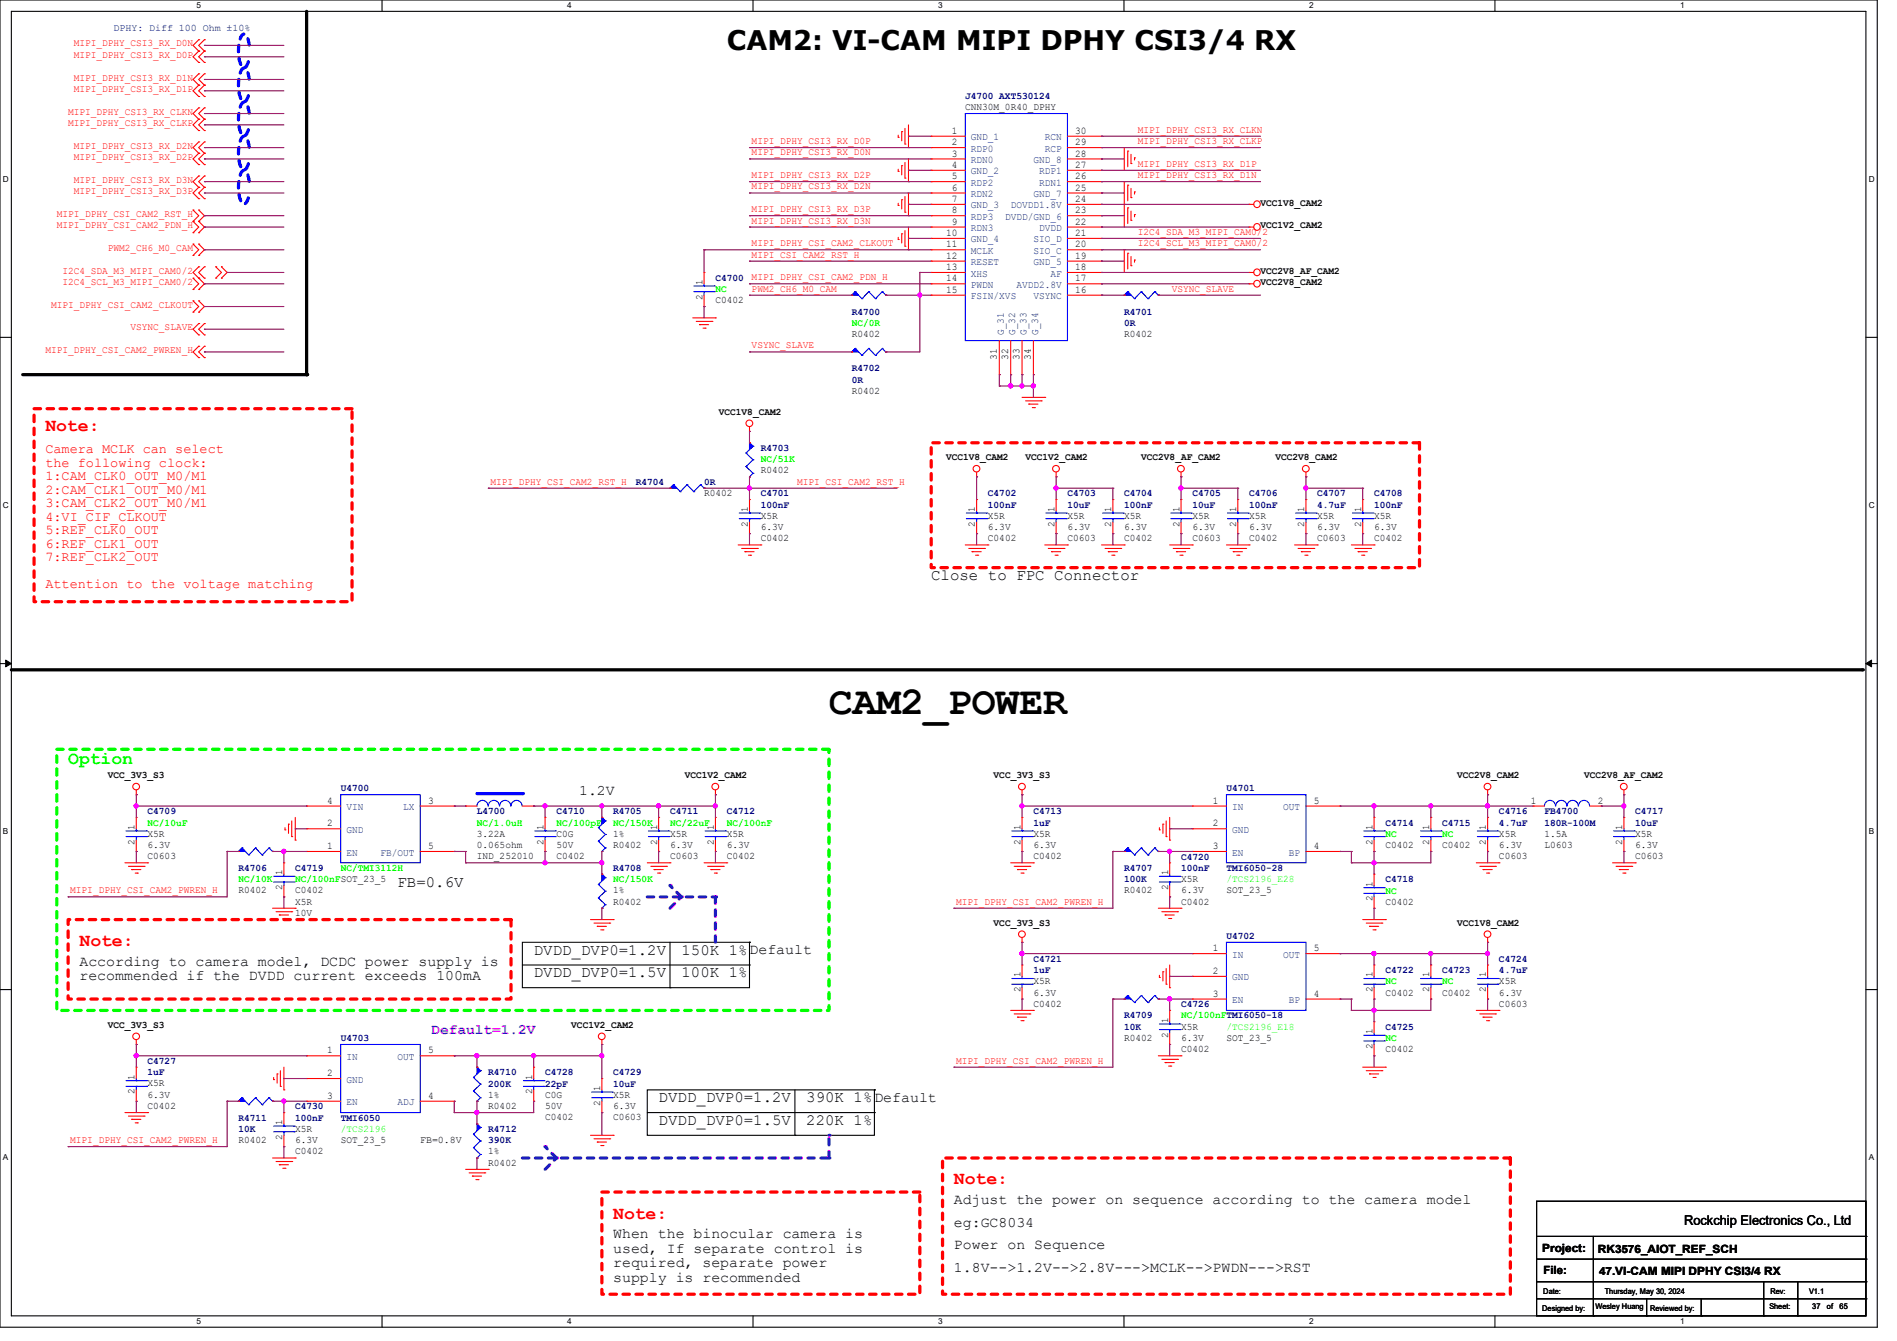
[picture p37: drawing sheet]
<svg xmlns="http://www.w3.org/2000/svg" width="297mm" height="210mm" viewBox="0 0 297 210" stroke-linecap="round" stroke-linejoin="round" font-family="sans-serif">
<defs><g id="words">
<text font-size="6.2" x="129.8" y="111.9">CAM2_POWER</text>
<text font-size="4.2" x="113.8" y="7.8">CAM2: VI-CAM MIPI DPHY CSI3/4 RX</text>
<g font-size="2.8" fill="#f00">
<text x="7.1" y="67.4">Note:</text>
<text x="12.4" y="148.2">Note:</text>
<text x="149.4" y="185.5">Note:</text>
<text x="96" y="190.8">Note:</text>
</g>
<text font-size="2.8" fill="#0f0" x="10.7" y="119.7">Option</text>
<g font-size="2.5">
<text x="145.8" y="90.8">Close to FPC Connector</text>
<text x="62.2" y="138.9">FB=0.6V</text>
<text x="83.6" y="149.5">DVDD_DVP0=1.2V</text>
<text x="106.7" y="149.5">150K 1%Default</text>
<text x="83.6" y="153.1">DVDD_DVP0=1.5V</text>
<text x="106.7" y="153.1">100K 1%</text>
<text x="103.1" y="172.6">DVDD_DVP0=1.2V</text>
<text x="126.2" y="172.6">390K 1%Default</text>
<text x="103.1" y="176.2">DVDD_DVP0=1.5V</text>
<text x="126.2" y="176.2">220K 1%</text>
</g>
<g font-size="2.3">
<text x="90.7" y="124.5">1.2V</text>
<text x="12.4" y="151.2">According to camera model, DCDC power supply is</text>
<text x="12.4" y="153.5">recommended if the DVDD current exceeds 100mA</text>
<text x="149.4" y="188.6">Adjust the power on sequence according to the camera model</text>
<text x="96" y="193.9">When the binocular camera is</text>
<text x="96" y="196.2">used, If separate control is</text>
<text x="149.4" y="192.1">eg:GC8034</text>
<text x="149.4" y="195.7">Power on Sequence</text>
<text x="96" y="198.5">required, separate power</text>
<text x="96" y="200.7">supply is recommended</text>
<text x="149.4" y="199.2">1.8V--&gt;1.2V--&gt;2.8V---&gt;MCLK--&gt;PWDN---&gt;RST</text>
</g>
<text font-size="2.3" fill="#8000ff" x="67.6" y="161.9">Default=1.2V</text>
<g font-size="2.1" fill="#f00">
<text x="7.1" y="71">Camera MCLK can select</text>
<text x="7.1" y="73.1">the following clock:</text>
<text x="7.1" y="75.2">1:CAM_CLK0_OUT_M0/M1</text>
<text x="7.1" y="77.3">2:CAM_CLK1_OUT_M0/M1</text>
<text x="7.1" y="79.5">3:CAM_CLK2_OUT_M0/M1</text>
<text x="7.1" y="81.6">4:VI_CIF_CLKOUT</text>
<text x="7.1" y="83.7">5:REF_CLK0_OUT</text>
<text x="7.1" y="85.8">6:REF_CLK1_OUT</text>
<text x="7.1" y="87.9">7:REF_CLK2_OUT</text>
<text x="7.1" y="92.2">Attention to the voltage matching</text>
</g>
<text font-size="2.1" x="263.7" y="191.9">Rockchip Electronics Co., Ltd</text>
<g font-size="1.8">
<text x="241.5" y="196">Project:</text>
<text x="250.2" y="196.2">RK3576_AIOT_REF_SCH</text>
<text x="241.6" y="199.6">File:</text>
<text x="250.4" y="199.7">47.VI-CAM MIPI DPHY CSI3/4 RX</text>
</g>
<g font-size="1.6" fill="#000080">
<text x="17.8" y="4.8">DPHY: Diff 100 Ohm ±10%</text>
<text x="151.1" y="15.5">J4700 AXT530124</text>
<text x="112" y="43.9">C4700</text>
<text x="133.3" y="49.3">R4700</text>
<text x="176" y="49.3">R4701</text>
<text x="176" y="51.1">0R</text>
<text x="133.3" y="58.2">R4702</text>
<text x="133.3" y="59.9">0R</text>
<text x="119.1" y="70.6">R4703</text>
<text x="99.6" y="75.9">R4704</text>
<text x="110.2" y="75.9">0R</text>
<text x="119.1" y="77.7">C4701</text>
<text x="154.7" y="77.7">C4702</text>
<text x="167.1" y="77.7">C4703</text>
<text x="176" y="77.7">C4704</text>
<text x="186.7" y="77.7">C4705</text>
<text x="195.6" y="77.7">C4706</text>
<text x="206.2" y="77.7">C4707</text>
<text x="215.1" y="77.7">C4708</text>
<text x="119.1" y="79.5">100nF</text>
<text x="154.7" y="79.5">100nF</text>
<text x="167.1" y="79.5">10uF</text>
<text x="176" y="79.5">100nF</text>
<text x="186.7" y="79.5">10uF</text>
<text x="195.6" y="79.5">100nF</text>
<text x="206.2" y="79.5">4.7uF</text>
<text x="215.1" y="79.5">100nF</text>
<text x="53.3" y="123.9">U4700</text>
<text x="192" y="123.9">U4701</text>
<text x="23.1" y="127.5">C4709</text>
<text x="74.7" y="127.5">L4700</text>
<text x="87.1" y="127.5">C4710</text>
<text x="96" y="127.5">R4705</text>
<text x="104.9" y="127.5">C4711</text>
<text x="113.8" y="127.5">C4712</text>
<text x="161.8" y="127.5">C4713</text>
<text x="161.8" y="129.3">1uF</text>
<text x="216.9" y="129.3">C4714</text>
<text x="225.8" y="129.3">C4715</text>
<text x="234.7" y="127.5">C4716</text>
<text x="234.7" y="129.3">4.7uF</text>
<text x="241.8" y="127.5">FB4700</text>
<text x="241.8" y="129.3">180R-100M</text>
<text x="256" y="127.5">C4717</text>
<text x="256" y="129.3">10uF</text>
<text x="37.3" y="136.4">R4706</text>
<text x="46.2" y="136.4">C4719</text>
<text x="96" y="136.4">R4708</text>
<text x="176" y="136.4">R4707</text>
<text x="184.9" y="134.6">C4720</text>
<text x="184.9" y="136.4">100nF</text>
<text x="192" y="136.4">TMI6050-28</text>
<text x="176" y="138.2">100K</text>
<text x="216.9" y="138.2">C4718</text>
<text x="192" y="147.1">U4702</text>
<text x="161.8" y="150.6">C4721</text>
<text x="161.8" y="152.4">1uF</text>
<text x="216.9" y="152.4">C4722</text>
<text x="225.8" y="152.4">C4723</text>
<text x="234.7" y="150.6">C4724</text>
<text x="234.7" y="152.4">4.7uF</text>
<text x="176" y="159.5">R4709</text>
<text x="176" y="161.3">10K</text>
<text x="184.9" y="157.7">C4726</text>
<text x="216.9" y="161.3">C4725</text>
<text x="23.1" y="166.6">C4727</text>
<text x="53.3" y="163.1">U4703</text>
<text x="23.1" y="168.4">1uF</text>
<text x="46.2" y="173.7">C4730</text>
<text x="76.5" y="168.4">R4710</text>
<text x="76.5" y="170.2">200K</text>
<text x="85.3" y="168.4">C4728</text>
<text x="85.3" y="170.2">22pF</text>
<text x="96" y="168.4">C4729</text>
<text x="96" y="170.2">10uF</text>
<text x="37.3" y="175.5">R4711</text>
<text x="37.3" y="177.3">10K</text>
<text x="46.2" y="175.5">100nF</text>
<text x="53.3" y="175.5">TMI6050</text>
<text x="76.5" y="177.3">R4712</text>
<text x="76.5" y="179.1">390K</text>
</g>
<g font-size="1.6" fill="#f00">
<text x="11.6" y="7.3">MIPI_DPHY_CSI3_RX_D0N</text>
<text x="11.6" y="9.1">MIPI_DPHY_CSI3_RX_D0P</text>
<text x="10.7" y="17.9">MIPI_DPHY_CSI3_RX_CLKN</text>
<text x="11.6" y="12.6">MIPI_DPHY_CSI3_RX_D1N</text>
<text x="11.6" y="14.4">MIPI_DPHY_CSI3_RX_D1P</text>
<text x="10.7" y="19.7">MIPI_DPHY_CSI3_RX_CLKP</text>
<text x="11.6" y="23.3">MIPI_DPHY_CSI3_RX_D2N</text>
<text x="117.7" y="22.6">MIPI_DPHY_CSI3_RX_D0P</text>
<text x="178.1" y="20.8">MIPI_DPHY_CSI3_RX_CLKN</text>
<text x="178.1" y="22.6">MIPI_DPHY_CSI3_RX_CLKP</text>
<text x="11.6" y="25.1">MIPI_DPHY_CSI3_RX_D2P</text>
<text x="11.6" y="28.6">MIPI_DPHY_CSI3_RX_D3N</text>
<text x="117.7" y="24.3">MIPI_DPHY_CSI3_RX_D0N</text>
<text x="117.7" y="27.9">MIPI_DPHY_CSI3_RX_D2P</text>
<text x="117.7" y="29.7">MIPI_DPHY_CSI3_RX_D2N</text>
<text x="178.1" y="26.1">MIPI_DPHY_CSI3_RX_D1P</text>
<text x="178.1" y="27.9">MIPI_DPHY_CSI3_RX_D1N</text>
<text x="8.9" y="34">MIPI_DPHY_CSI_CAM2_RST_H</text>
<text x="8.9" y="35.7">MIPI_DPHY_CSI_CAM2_PDN_H</text>
<text x="11.6" y="30.4">MIPI_DPHY_CSI3_RX_D3P</text>
<text x="117.7" y="33.2">MIPI_DPHY_CSI3_RX_D3P</text>
<text x="117.7" y="35">MIPI_DPHY_CSI3_RX_D3N</text>
<text x="16.9" y="39.3">PWM2_CH6_M0_CAM</text>
<text x="117.7" y="38.6">MIPI_DPHY_CSI_CAM2_CLKOUT</text>
<text x="117.7" y="40.3">MIPI_CSI_CAM2_RST_H</text>
<text x="178.1" y="36.8">I2C4_SDA_M3_MIPI_CAM0/2</text>
<text x="178.1" y="38.6">I2C4_SCL_M3_MIPI_CAM0/2</text>
<text x="9.8" y="42.8">I2C4_SDA_M3_MIPI_CAM0/2</text>
<text x="9.8" y="44.6">I2C4_SCL_M3_MIPI_CAM0/2</text>
<text x="117.7" y="43.9">MIPI_DPHY_CSI_CAM2_PDN_H</text>
<text x="117.7" y="45.7">PWM2_CH6_M0_CAM</text>
<text x="183.5" y="45.7">VSYNC_SLAVE</text>
<text x="8" y="48.2">MIPI_DPHY_CSI_CAM2_CLKOUT</text>
<text x="20.4" y="51.7">VSYNC_SLAVE</text>
<text x="7.1" y="55.3">MIPI_DPHY_CSI_CAM2_PWREN_H</text>
<text x="117.7" y="54.6">VSYNC_SLAVE</text>
<text x="76.8" y="75.9">MIPI_DPHY_CSI_CAM2_RST_H</text>
<text x="124.8" y="75.9">MIPI_CSI_CAM2_RST_H</text>
<text x="11" y="139.9">MIPI_DPHY_CSI_CAM2_PWREN_H</text>
<text x="149.7" y="141.7">MIPI_DPHY_CSI_CAM2_PWREN_H</text>
<text x="149.7" y="166.6">MIPI_DPHY_CSI_CAM2_PWREN_H</text>
<text x="11" y="179">MIPI_DPHY_CSI_CAM2_PWREN_H</text>
</g>
<g font-size="1.6">
<text x="151.1" y="17.2">CNN30M_0R40_DPHY</text>
<text x="149" y="21">1</text>
<text x="149" y="22.7">2</text>
<text x="168.4" y="22.7">29</text>
<text x="168.4" y="21">30</text>
<text x="149" y="24.5">3</text>
<text x="149" y="26.3">4</text>
<text x="149" y="28.1">5</text>
<text x="149" y="29.8">6</text>
<text x="168.4" y="29.8">25</text>
<text x="168.4" y="28.1">26</text>
<text x="168.4" y="26.3">27</text>
<text x="168.4" y="24.5">28</text>
<text x="149" y="31.6">7</text>
<text x="149" y="33.4">8</text>
<text x="149" y="35.2">9</text>
<text x="168.4" y="35.2">22</text>
<text x="168.4" y="33.4">23</text>
<text x="168.4" y="31.6">24</text>
<text x="197.4" y="32.2">VCC1V8_CAM2</text>
<text x="197.4" y="35.8">VCC1V2_CAM2</text>
<text x="148.1" y="37">10</text>
<text x="148.1" y="38.7">11</text>
<text x="148.1" y="40.5">12</text>
<text x="168.4" y="40.5">19</text>
<text x="168.4" y="38.7">20</text>
<text x="168.4" y="37">21</text>
<text x="110" y="46.9" transform="rotate(-90 110 46.9)">2</text>
<text x="110" y="44.6" transform="rotate(-90 110 44.6)">1</text>
<text x="112" y="47.5">C0402</text>
<text x="148.1" y="42.3">13</text>
<text x="148.1" y="44.1">14</text>
<text x="148.1" y="45.8">15</text>
<text x="168.4" y="45.8">16</text>
<text x="168.4" y="44.1">17</text>
<text x="168.4" y="42.3">18</text>
<text x="197.4" y="42.9">VCC2V8_AF_CAM2</text>
<text x="197.4" y="44.7">VCC2V8_CAM2</text>
<text x="133.3" y="52.8">R0402</text>
<text x="176" y="52.8">R0402</text>
<text x="156.1" y="56.3" transform="rotate(-90 156.1 56.3)">31</text>
<text x="157.9" y="56.3" transform="rotate(-90 157.9 56.3)">32</text>
<text x="159.6" y="56.3" transform="rotate(-90 159.6 56.3)">33</text>
<text x="161.4" y="56.3" transform="rotate(-90 161.4 56.3)">34</text>
<text x="112.6" y="64.9">VCC1V8_CAM2</text>
<text x="133.3" y="61.7">R0402</text>
<text x="110.2" y="77.7">R0402</text>
<text x="119.1" y="74.1">R0402</text>
<text x="148.1" y="72">VCC1V8_CAM2</text>
<text x="160.6" y="72">VCC1V2_CAM2</text>
<text x="178.7" y="72">VCC2V8_AF_CAM2</text>
<text x="199.7" y="72">VCC2V8_CAM2</text>
<text x="117.1" y="82.5" transform="rotate(-90 117.1 82.5)">2</text>
<text x="117.1" y="80.2" transform="rotate(-90 117.1 80.2)">1</text>
<text x="119.1" y="81.2">X5R</text>
<text x="119.1" y="83">6.3V</text>
<text x="152.7" y="82.5" transform="rotate(-90 152.7 82.5)">2</text>
<text x="152.7" y="80.2" transform="rotate(-90 152.7 80.2)">1</text>
<text x="154.7" y="81.2">X5R</text>
<text x="154.7" y="83">6.3V</text>
<text x="165.1" y="82.5" transform="rotate(-90 165.1 82.5)">2</text>
<text x="165.1" y="80.2" transform="rotate(-90 165.1 80.2)">1</text>
<text x="167.1" y="81.2">X5R</text>
<text x="167.1" y="83">6.3V</text>
<text x="174" y="82.5" transform="rotate(-90 174 82.5)">2</text>
<text x="174" y="80.2" transform="rotate(-90 174 80.2)">1</text>
<text x="176" y="81.2">X5R</text>
<text x="176" y="83">6.3V</text>
<text x="184.7" y="82.5" transform="rotate(-90 184.7 82.5)">2</text>
<text x="184.7" y="80.2" transform="rotate(-90 184.7 80.2)">1</text>
<text x="186.7" y="81.2">X5R</text>
<text x="186.7" y="83">6.3V</text>
<text x="193.5" y="82.5" transform="rotate(-90 193.5 82.5)">2</text>
<text x="193.5" y="80.2" transform="rotate(-90 193.5 80.2)">1</text>
<text x="195.6" y="81.2">X5R</text>
<text x="195.6" y="83">6.3V</text>
<text x="204.2" y="82.5" transform="rotate(-90 204.2 82.5)">2</text>
<text x="204.2" y="80.2" transform="rotate(-90 204.2 80.2)">1</text>
<text x="206.2" y="81.2">X5R</text>
<text x="206.2" y="83">6.3V</text>
<text x="213.1" y="82.5" transform="rotate(-90 213.1 82.5)">2</text>
<text x="213.1" y="80.2" transform="rotate(-90 213.1 80.2)">1</text>
<text x="215.1" y="81.2">X5R</text>
<text x="215.1" y="83">6.3V</text>
<text x="119.1" y="84.8">C0402</text>
<text x="154.7" y="84.8">C0402</text>
<text x="167.1" y="84.8">C0603</text>
<text x="176" y="84.8">C0402</text>
<text x="186.7" y="84.8">C0603</text>
<text x="195.6" y="84.8">C0402</text>
<text x="206.2" y="84.8">C0603</text>
<text x="215.1" y="84.8">C0402</text>
<text x="16.9" y="121.8">VCC_3V3_S3</text>
<text x="51.2" y="125.9">4</text>
<text x="67" y="125.9">3</text>
<text x="107.2" y="121.8">VCC1V2_CAM2</text>
<text x="155.6" y="121.8">VCC_3V3_S3</text>
<text x="189.9" y="125.9">1</text>
<text x="205.7" y="125.9">5</text>
<text x="228.1" y="121.8">VCC2V8_CAM2</text>
<text x="239.7" y="125.9">1</text>
<text x="248" y="121.8">VCC2V8_AF_CAM2</text>
<text x="250.1" y="125.9">2</text>
<text x="21.1" y="130" transform="rotate(-90 21.1 130)">1</text>
<text x="23.1" y="131">X5R</text>
<text x="51.2" y="129.4">2</text>
<text x="74.7" y="131">3.22A</text>
<text x="85.1" y="130" transform="rotate(-90 85.1 130)">1</text>
<text x="87.1" y="131">C0G</text>
<text x="96" y="131">1%</text>
<text x="102.9" y="130" transform="rotate(-90 102.9 130)">1</text>
<text x="104.9" y="131">X5R</text>
<text x="111.8" y="130" transform="rotate(-90 111.8 130)">1</text>
<text x="113.8" y="131">X5R</text>
<text x="159.8" y="130" transform="rotate(-90 159.8 130)">1</text>
<text x="161.8" y="131">X5R</text>
<text x="189.9" y="129.4">2</text>
<text x="214.9" y="130" transform="rotate(-90 214.9 130)">1</text>
<text x="223.8" y="130" transform="rotate(-90 223.8 130)">1</text>
<text x="232.7" y="130" transform="rotate(-90 232.7 130)">1</text>
<text x="234.7" y="131">X5R</text>
<text x="241.8" y="131">1.5A</text>
<text x="254" y="130" transform="rotate(-90 254 130)">1</text>
<text x="256" y="131">X5R</text>
<text x="21.1" y="132.3" transform="rotate(-90 21.1 132.3)">2</text>
<text x="23.1" y="134.6">C0603</text>
<text x="23.1" y="132.8">6.3V</text>
<text x="44.2" y="137.1" transform="rotate(-90 44.2 137.1)">1</text>
<text x="51.2" y="133">1</text>
<text x="67" y="133">5</text>
<text x="74.7" y="134.6">IND_252010</text>
<text x="74.7" y="132.8">0.065ohm</text>
<text x="85.1" y="132.3" transform="rotate(-90 85.1 132.3)">2</text>
<text x="87.1" y="134.6">C0402</text>
<text x="87.1" y="132.8">50V</text>
<text x="96" y="132.8">R0402</text>
<text x="102.9" y="132.3" transform="rotate(-90 102.9 132.3)">2</text>
<text x="104.9" y="134.6">C0603</text>
<text x="104.9" y="132.8">6.3V</text>
<text x="111.8" y="132.3" transform="rotate(-90 111.8 132.3)">2</text>
<text x="113.8" y="134.6">C0402</text>
<text x="113.8" y="132.8">6.3V</text>
<text x="159.8" y="132.3" transform="rotate(-90 159.8 132.3)">2</text>
<text x="161.8" y="134.6">C0402</text>
<text x="161.8" y="132.8">6.3V</text>
<text x="182.9" y="137.1" transform="rotate(-90 182.9 137.1)">1</text>
<text x="189.9" y="133">3</text>
<text x="205.7" y="133">4</text>
<text x="214.9" y="132.3" transform="rotate(-90 214.9 132.3)">2</text>
<text x="216.9" y="132.8">C0402</text>
<text x="223.8" y="132.3" transform="rotate(-90 223.8 132.3)">2</text>
<text x="225.8" y="132.8">C0402</text>
<text x="232.7" y="132.3" transform="rotate(-90 232.7 132.3)">2</text>
<text x="234.7" y="134.6">C0603</text>
<text x="234.7" y="132.8">6.3V</text>
<text x="241.8" y="132.8">L0603</text>
<text x="254" y="132.3" transform="rotate(-90 254 132.3)">2</text>
<text x="256" y="134.6">C0603</text>
<text x="256" y="132.8">6.3V</text>
<text x="37.3" y="139.9">R0402</text>
<text x="44.2" y="139.4" transform="rotate(-90 44.2 139.4)">2</text>
<text x="46.2" y="139.9">C0402</text>
<text x="46.2" y="141.7">X5R</text>
<text x="46.2" y="143.5">10V</text>
<text x="96" y="141.7">R0402</text>
<text x="96" y="139.9">1%</text>
<text x="176" y="139.9">R0402</text>
<text x="182.9" y="139.4" transform="rotate(-90 182.9 139.4)">2</text>
<text x="184.9" y="141.7">C0402</text>
<text x="184.9" y="138.1">X5R</text>
<text x="184.9" y="139.9">6.3V</text>
<text x="192" y="139.9">SOT_23_5</text>
<text x="214.9" y="141.2" transform="rotate(-90 214.9 141.2)">2</text>
<text x="214.9" y="138.9" transform="rotate(-90 214.9 138.9)">1</text>
<text x="216.9" y="141.7">C0402</text>
<text x="155.6" y="144.9">VCC_3V3_S3</text>
<text x="189.9" y="149">1</text>
<text x="205.7" y="149">5</text>
<text x="228.1" y="144.9">VCC1V8_CAM2</text>
<text x="159.8" y="155.4" transform="rotate(-90 159.8 155.4)">2</text>
<text x="159.8" y="153.1" transform="rotate(-90 159.8 153.1)">1</text>
<text x="161.8" y="154.1">X5R</text>
<text x="161.8" y="155.9">6.3V</text>
<text x="189.9" y="152.5">2</text>
<text x="214.9" y="155.4" transform="rotate(-90 214.9 155.4)">2</text>
<text x="214.9" y="153.1" transform="rotate(-90 214.9 153.1)">1</text>
<text x="216.9" y="155.9">C0402</text>
<text x="223.8" y="155.4" transform="rotate(-90 223.8 155.4)">2</text>
<text x="223.8" y="153.1" transform="rotate(-90 223.8 153.1)">1</text>
<text x="225.8" y="155.9">C0402</text>
<text x="232.7" y="155.4" transform="rotate(-90 232.7 155.4)">2</text>
<text x="232.7" y="153.1" transform="rotate(-90 232.7 153.1)">1</text>
<text x="234.7" y="154.1">X5R</text>
<text x="234.7" y="155.9">6.3V</text>
<text x="16.9" y="160.9">VCC_3V3_S3</text>
<text x="89.5" y="160.9">VCC1V2_CAM2</text>
<text x="161.8" y="157.7">C0402</text>
<text x="182.9" y="160.2" transform="rotate(-90 182.9 160.2)">1</text>
<text x="184.9" y="161.2">X5R</text>
<text x="189.9" y="156.1">3</text>
<text x="205.7" y="156.1">4</text>
<text x="214.9" y="162" transform="rotate(-90 214.9 162)">1</text>
<text x="234.7" y="157.7">C0603</text>
<text x="51.2" y="165">1</text>
<text x="67" y="165">5</text>
<text x="176" y="163">R0402</text>
<text x="182.9" y="162.5" transform="rotate(-90 182.9 162.5)">2</text>
<text x="184.9" y="164.8">C0402</text>
<text x="184.9" y="163">6.3V</text>
<text x="192" y="163">SOT_23_5</text>
<text x="214.9" y="164.3" transform="rotate(-90 214.9 164.3)">2</text>
<text x="216.9" y="164.8">C0402</text>
<text x="21.1" y="171.4" transform="rotate(-90 21.1 171.4)">2</text>
<text x="21.1" y="169.1" transform="rotate(-90 21.1 169.1)">1</text>
<text x="23.1" y="173.7">C0402</text>
<text x="23.1" y="170.1">X5R</text>
<text x="23.1" y="171.9">6.3V</text>
<text x="51.2" y="168.5">2</text>
<text x="51.2" y="172.1">3</text>
<text x="67" y="172.1">4</text>
<text x="76.5" y="173.7">R0402</text>
<text x="76.5" y="171.9">1%</text>
<text x="83.3" y="171.4" transform="rotate(-90 83.3 171.4)">2</text>
<text x="83.3" y="169.1" transform="rotate(-90 83.3 169.1)">1</text>
<text x="85.3" y="171.9">C0G</text>
<text x="85.3" y="173.7">50V</text>
<text x="94" y="173.2" transform="rotate(-90 94 173.2)">2</text>
<text x="94" y="170.9" transform="rotate(-90 94 170.9)">1</text>
<text x="96" y="171.9">X5R</text>
<text x="96" y="173.7">6.3V</text>
<text x="37.3" y="179">R0402</text>
<text x="44.2" y="178.5" transform="rotate(-90 44.2 178.5)">2</text>
<text x="44.2" y="176.2" transform="rotate(-90 44.2 176.2)">1</text>
<text x="46.2" y="177.2">X5R</text>
<text x="46.2" y="179">6.3V</text>
<text x="53.3" y="179">SOT_23_5</text>
<text x="65.8" y="179">FB=0.8V</text>
<text x="85.3" y="175.5">C0402</text>
<text x="96" y="175.5">C0603</text>
<text x="46.2" y="180.8">C0402</text>
<text x="76.5" y="182.6">R0402</text>
<text x="76.5" y="180.8">1%</text>
</g>
<g font-size="1.6" fill="#004080">
<text x="152" y="22">GND_1</text>
<text x="152" y="23.7">RDP0</text>
<text x="163.6" y="23.7">RCP</text>
<text x="163.6" y="22">RCN</text>
<text x="152" y="25.5">RDN0</text>
<text x="152" y="27.3">GND_2</text>
<text x="152" y="29.1">RDP2</text>
<text x="161.8" y="25.5">GND_8</text>
<text x="162.7" y="29.1">RDN1</text>
<text x="162.7" y="27.3">RDP1</text>
<text x="152" y="30.9">RDN2</text>
<text x="152" y="32.6">GND_3</text>
<text x="152" y="34.4">RDP3</text>
<text x="157.4" y="34.4">DVDD/GND_6</text>
<text x="158.2" y="32.6">DOVDD1.8V</text>
<text x="161.8" y="30.9">GND_7</text>
<text x="152" y="36.2">RDN3</text>
<text x="152" y="38">GND_4</text>
<text x="152" y="39.8">MCLK</text>
<text x="152" y="41.5">RESET</text>
<text x="161.8" y="41.5">GND_5</text>
<text x="161.8" y="39.8">SIO_C</text>
<text x="161.8" y="38">SIO_D</text>
<text x="162.7" y="36.2">DVDD</text>
<text x="152" y="43.3">XHS</text>
<text x="152" y="45.1">PWDN</text>
<text x="152" y="46.9">FSIN/XVS</text>
<text x="159.1" y="45.1">AVDD2.8V</text>
<text x="161.8" y="46.9">VSYNC</text>
<text x="164.5" y="43.3">AF</text>
<text x="157.2" y="52.5" transform="rotate(-90 157.2 52.5)">G_31</text>
<text x="159" y="52.5" transform="rotate(-90 159 52.5)">G_32</text>
<text x="160.7" y="52.5" transform="rotate(-90 160.7 52.5)">G_33</text>
<text x="162.5" y="52.5" transform="rotate(-90 162.5 52.5)">G_34</text>
<text x="54.2" y="130.4">GND</text>
<text x="54.2" y="126.9">VIN</text>
<text x="63.1" y="126.9">LX</text>
<text x="192.9" y="126.9">IN</text>
<text x="192.9" y="130.4">GND</text>
<text x="200.9" y="126.9">OUT</text>
<text x="54.2" y="134">EN</text>
<text x="59.6" y="134">FB/OUT</text>
<text x="192.9" y="134">EN</text>
<text x="201.8" y="134">BP</text>
<text x="192.9" y="150">IN</text>
<text x="200.9" y="150">OUT</text>
<text x="192.9" y="153.5">GND</text>
<text x="192.9" y="157.1">EN</text>
<text x="201.8" y="157.1">BP</text>
<text x="54.2" y="166">IN</text>
<text x="62.2" y="166">OUT</text>
<text x="54.2" y="169.5">GND</text>
<text x="54.2" y="173.1">EN</text>
<text x="62.2" y="173.1">ADJ</text>
</g>
<g font-size="1.6" fill="#0f0">
<text x="112" y="45.7">NC</text>
<text x="133.3" y="51.1">NC/0R</text>
<text x="119.1" y="72.4">NC/51K</text>
<text x="23.1" y="129.3">NC/10uF</text>
<text x="74.7" y="129.3">NC/1.0uH</text>
<text x="87.1" y="129.3">NC/100pF</text>
<text x="96" y="129.3">NC/150K</text>
<text x="104.9" y="129.3">NC/22uF</text>
<text x="113.8" y="129.3">NC/100nF</text>
<text x="216.9" y="131.1">NC</text>
<text x="225.8" y="131.1">NC</text>
<text x="53.3" y="136.4">NC/TMI3112H</text>
<text x="37.3" y="138.2">NC/10K</text>
<text x="46.2" y="138.2">NC/100nFSOT_23_5</text>
<text x="96" y="138.2">NC/150K</text>
<text x="192" y="138.1">/TCS2196_E28</text>
<text x="216.9" y="140">NC</text>
<text x="216.9" y="154.2">NC</text>
<text x="225.8" y="154.2">NC</text>
<text x="184.9" y="159.5">NC/100nFTMI6050-18</text>
<text x="192" y="161.2">/TCS2196_E18</text>
<text x="216.9" y="163.1">NC</text>
<text x="53.3" y="177.2">/TCS2196</text>
</g>
<g font-size="1.3">
<text x="30.8" y="1.3">5</text>
<text x="88.8" y="1.3">4</text>
<text x="146.9" y="1.3">3</text>
<text x="205" y="1.3">2</text>
<text x="263.1" y="1.3">1</text>
<text x=".5" y="28.4">D</text>
<text x="292.6" y="28.4">D</text>
<text x=".5" y="79.5">C</text>
<text x="292.6" y="79.5">C</text>
<text x=".5" y="130.6">B</text>
<text x="292.6" y="130.6">B</text>
<text x=".5" y="181.7">A</text>
<text x="292.6" y="181.7">A</text>
<text x="30.8" y="207.4">5</text>
<text x="88.8" y="207.4">4</text>
<text x="146.9" y="207.4">3</text>
<text x="205" y="207.4">2</text>
<text x="263.1" y="207.4">1</text>
</g>
<g font-size="1.2">
<text x="241.6" y="202.6">Date:</text>
<text x="251.2" y="202.6">Thursday, May 30, 2024</text>
<text x="277.2" y="202.6">Rev:</text>
<text x="283.2" y="202.6">V1.1</text>
<text x="241.5" y="205.3">Designed by:</text>
<text x="249.8" y="205.1">Wesley Huang</text>
<text x="258.4" y="205.3">Reviewed by:</text>
<text x="277" y="205.1">Sheet:</text>
<text x="283.8" y="205.1">37</text>
<text x="286" y="205.1">of</text>
<text x="288" y="205.1">65</text>
</g>
</g></defs>
<path d="M0 0h293.9v207.9h-293.9zM1.8 1.8h290.3v204.3h-290.3z" fill="none" stroke="#000" stroke-width=".17"/>
<g fill="#fff">
<path d="M30.8 .2h.7v1.4h-.7z"/>
<path d="M30.8 206.2h.7v1.4h-.7z"/>
</g>
<path d="M59.8 0v1.8M59.8 206.1v1.8" fill="none" stroke="#000" stroke-width=".17"/>
<g fill="#fff">
<path d="M88.8 .2h.7v1.4h-.7z"/>
<path d="M88.8 206.2h.7v1.4h-.7z"/>
</g>
<path d="M117.9 0v1.8M117.9 206.1v1.8" fill="none" stroke="#000" stroke-width=".17"/>
<g fill="#fff">
<path d="M146.9 .2h.7v1.4h-.7z"/>
<path d="M146.9 206.2h.7v1.4h-.7z"/>
</g>
<path d="M176 0v1.8M176 206.1v1.8" fill="none" stroke="#000" stroke-width=".17"/>
<g fill="#fff">
<path d="M205 .2h.7v1.4h-.7z"/>
<path d="M205 206.2h.7v1.4h-.7z"/>
</g>
<path d="M234.1 0v1.8M234.1 206.1v1.8" fill="none" stroke="#000" stroke-width=".17"/>
<g fill="#fff">
<path d="M263.1 .2h.6v1.4h-.6z"/>
<path d="M263.1 206.2h.6v1.4h-.6z"/>
<path d="M.5 27.3h.9v1.4h-.9z"/>
<path d="M292.6 27.3h.9v1.4h-.9z"/>
<path d="M.5 78.4h.9v1.4h-.9z"/>
<path d="M292.6 78.4h.9v1.4h-.9z"/>
</g>
<path d="M0 52.8h1.8M292.1 52.8h1.8" fill="none" stroke="#000" stroke-width=".17"/>
<g fill="#fff">
<path d="M.5 129.5h.8v1.4h-.8z"/>
<path d="M292.6 129.5h.8v1.4h-.8z"/>
</g>
<path d="M0 103.9h1.8M292.1 103.9h1.8" fill="none" stroke="#000" stroke-width=".17"/>
<path d="M.9 103.4l.9 .5-.9 .5zM292.1 103.9l.9-.5v1z" fill="#000" stroke="#000" stroke-width=".16"/>
<g fill="#fff">
<path d="M.5 180.5h.8v1.4h-.8z"/>
<path d="M292.6 180.5h.8v1.4h-.8z"/>
</g>
<path d="M0 155h1.8M81.8 147.6h35.5v7.1h-35.5zM292.1 155h1.8M101.3 170.7h35.6v7.1h-35.6z" fill="none" stroke="#000" stroke-width=".17"/>
<path d="M5.3 64h49.8v30.2h-49.8zM145.8 69.3h76.4v19.6h-76.4zM10.7 144h69.3v12.5h-69.3zM94.2 186.7h49.8v16h-49.8zM147.6 181.4h88.9v21.3h-88.9z" fill="none" stroke="#f00" stroke-width=".51" stroke-dasharray="1 1"/>
<path d="M48 1.8v56.9M1.8 104.9h289.8" fill="none" stroke="#000" stroke-width=".51"/>
<g fill="#000">
<circle cx="48" cy="58.7" r=".25"/>
<circle cx="291.6" cy="104.9" r=".25"/>
</g>
<path d="M8.9 117.3h120.9v40.9h-120.9z" fill="none" stroke="#0f0" stroke-width=".51" stroke-dasharray="1 1"/>
<path d="M106.7 140.5l-1.8-1.8" fill="none" stroke="#8000ff" stroke-width=".51" stroke-dasharray="1 1"/>
<circle cx="104.9" cy="138.7" r=".25" fill="#8000ff" stroke-dasharray="1 1"/>
<path d="M101.3 140.5h10.7" fill="none" stroke="#8000ff" stroke-width=".51" stroke-dasharray="1 1"/>
<circle cx="112" cy="140.5" r=".25" fill="#8000ff" stroke-dasharray="1 1"/>
<path d="M104.9 142.2l1.8-1.7" fill="none" stroke="#8000ff" stroke-width=".51" stroke-dasharray="1 1"/>
<circle cx="106.7" cy="140.5" r=".25" fill="#8000ff" stroke-dasharray="1 1"/>
<path d="M112 147.6v-7.1" fill="none" stroke="#8000ff" stroke-width=".51" stroke-dasharray="1 1"/>
<circle cx="112" cy="140.5" r=".25" fill="#8000ff" stroke-dasharray="1 1"/>
<path d="M81.8 151.1h35.5M104.9 154.7h.1M104.9 147.6v7.1M117.3 147.6h.1M117.3 151.1h.1M101.3 174.2h35.6M124.5 177.8h.1M124.5 170.7v7.1M136.9 170.7h.1M136.9 174.2h.1" fill="none" stroke="#000" stroke-width=".17"/>
<path d="M129.8 181.4v-3.6" fill="none" stroke="#8000ff" stroke-width=".51" stroke-dasharray="1 1"/>
<circle cx="129.8" cy="177.8" r=".25" fill="#8000ff" stroke-dasharray="1 1"/>
<path d="M87.1 181.4l-1.8-1.8" fill="none" stroke="#8000ff" stroke-width=".51" stroke-dasharray="1 1"/>
<circle cx="85.3" cy="179.6" r=".25" fill="#8000ff" stroke-dasharray="1 1"/>
<path d="M81.8 181.4h48" fill="none" stroke="#8000ff" stroke-width=".51" stroke-dasharray="1 1"/>
<circle cx="129.8" cy="181.4" r=".25" fill="#8000ff" stroke-dasharray="1 1"/>
<path d="M85.3 183.1l1.8-1.7" fill="none" stroke="#8000ff" stroke-width=".51" stroke-dasharray="1 1"/>
<circle cx="87.1" cy="181.4" r=".25" fill="#8000ff" stroke-dasharray="1 1"/>
<path d="M3.6 58.7h44.4" fill="none" stroke="#000" stroke-width=".51"/>
<circle cx="48" cy="58.7" r=".25" fill="#000"/>
<path d="M39 7.1a2.02 2.02 0 0 0-.8-1.8 1.41 1.41 0 0 0-.7 1.3 5.6 5.6 0 0 0 .5 3.9l.2 .1a1.41 1.41 0 0 0 .8-1.3v-.6M39 12.4a2.02 2.02 0 0 0-.8-1.7 1.41 1.41 0 0 0-.7 1.3 5.6 5.6 0 0 0 .5 3.9l.2 .1a1.41 1.41 0 0 0 .8-1.4v-.6M39 17.7a2.02 2.02 0 0 0-.8-1.7 1.41 1.41 0 0 0-.7 1.3 5.6 5.6 0 0 0 .5 3.9l.2 .1a1.41 1.41 0 0 0 .8-1.3v-.7M39 23.1a2.02 2.02 0 0 0-.8-1.8 1.41 1.41 0 0 0-.7 1.3 5.6 5.6 0 0 0 .5 3.9l.2 .1a1.41 1.41 0 0 0 .8-1.3v-.6M39 28.4a2.02 2.02 0 0 0-.8-1.7 1.41 1.41 0 0 0-.7 1.3 5.6 5.6 0 0 0 .5 3.9l.2 .1a1.41 1.41 0 0 0 .8-1.4v-.6" fill="none" stroke="#00f" stroke-width=".51" stroke-dasharray="1 1"/>
<g fill="none" stroke="#f00" stroke-width=".17">
<path d="M31.1 6.2h.1M31.1 8h.1M31.1 9.8h.1M31.1 11.6h.1M31.1 13.3h.1M31.1 15.1h.1M31.1 16.9h.1M31.1 18.7h.1M31.1 6.2l-.9 .9 .9 .9M31.1 8l-.9 .9 .9 .9M31.1 11.6l-.9 .8 .9 .9M31.1 13.3l-.9 .9 .9 .9"/>
<path d="M31.1 16.9l-.9 .9 .9 .9M31.1 18.7l-.9 .9 .9 .8M32 6.2h.1M32 8h.1M32 9.8h.1M32 11.6h.1M32 13.3h.1M32 15.1h.1M32 16.9h.1M32 18.7h.1M32 6.2l-.9 .9 .9 .9M32 8l-.9 .9 .9 .9"/>
<path d="M32 11.6l-.9 .8 .9 .9M32 13.3l-.9 .9 .9 .9M32 16.9l-.9 .9 .9 .9M32 18.7l-.9 .9 .9 .8M142.2 19.6v3.5M30.2 34.7h.1M30.2 32.9h.1M30.2 36.4h.1M30.2 38.2h.1M30.2 38.2l.9 .9-.9 .9M30.2 32.9l.9 .9-.9 .9M30.2 34.7l.9 .9-.9 .8"/>
<path d="M31.1 20.4h.1M31.1 22.2h.1M31.1 24h.1M31.1 25.8h.1M31.1 27.6h.1M31.1 29.3h.1M31.1 31.1h.1M31.1 32.9h.1M31.1 34.7h.1M31.1 36.4h.1M31.1 38.2h.1M31.1 22.2l-.9 .9 .9 .9"/>
<path d="M31.1 24l-.9 .9 .9 .9M31.1 27.6l-.9 .8 .9 .9M31.1 29.3l-.9 .9 .9 .9M31.1 38.2l.9 .9-.9 .9M31.1 32.9l.9 .9-.9 .9M31.1 34.7l.9 .9-.9 .8M32 20.4h.1M32 22.2h.1M32 24h.1M32 25.8h.1M32 27.6h.1M32 29.3h.1"/>
<path d="M32 31.1h.1M32 22.2l-.9 .9 .9 .9M32 24l-.9 .9 .9 .9M32 27.6l-.9 .8 .9 .9M32 29.3l-.9 .9 .9 .9M140.6 21.5h.1M140.6 26.8h.1M140.6 32.2h.1M140.6 37.5h.1M140.6 21.2v.3M140.6 26.5v.3M140.6 31.8v.4"/>
<path d="M140.6 37.2v.3M141.2 20.6h.1M141.2 26h.1M141.2 31.3h.1M141.2 36.6h.1M141.2 20.6v1.5M141.2 26v1.4M141.2 31.3v1.4M141.2 36.6v1.5M141.7 22.6h.1M141.7 27.9h.1M141.7 33.2h.1"/>
<path d="M141.7 38.6h.1M141.7 20.1v2.5M141.7 25.4v2.5M141.7 30.8v2.4M141.7 36.1v2.5M142.2 23.1h.1M142.2 28.4h.1M142.2 33.8h.1M142.2 39.1h.1M142.2 24.9v3.5M142.2 30.2v3.6M142.2 35.6v3.5"/>
<path d="M145.8 21.3h.1M145.8 23.1h.1M145.8 24.9h.1M145.8 26.7h.1M145.8 28.4h.1M145.8 30.2h.1M145.8 32h.1M145.8 33.8h.1M145.8 35.6h.1M145.8 37.3h.1M145.8 39.1h.1M145.8 32h5.3"/>
<path d="M145.8 35.6h5.3M145.8 21.3h5.3M145.8 23.1h5.3M145.8 24.9h5.3M145.8 26.7h5.3M145.8 28.4h5.3M145.8 30.2h5.3M145.8 33.8h5.3M145.8 37.3h5.3M145.8 39.1h5.3M167.1 32h5.4M167.1 35.6h5.4"/>
<path d="M167.1 21.3h5.4M167.1 23.1h5.4M167.1 24.9h5.4M167.1 26.7h5.4M167.1 28.4h5.4M167.1 30.2h5.4M167.1 33.8h5.4M167.1 37.3h5.4M167.1 39.1h5.4M172.5 39.1h.1M172.5 37.3h.1M172.5 35.6h.1"/>
<path d="M172.5 33.8h.1M172.5 32h.1M172.5 30.2h.1M172.5 28.4h.1M172.5 26.7h.1M172.5 24.9h.1M172.5 23.1h.1M172.5 21.3h.1M176 23.1h.1M176 28.4h.1M176 32h.1M176 39.1h.1"/>
<path d="M176 23.1v3.6M176 28.4v7.2M176 39.1v3.6M176.6 23.7h.1M176.6 29h.1M176.6 32.6h.1M176.6 39.7h.1M176.6 23.7v2.4M176.6 29v2.5M176.6 32.6v2.4M176.6 39.7v2.4M177.1 25.6h.1"/>
<path d="M177.1 30.9h.1M177.1 34.5h.1M177.1 24.2v1.4M177.1 29.5v1.4M177.1 33.1v1.4M177.6 24.7h.1M177.6 30.1h.1M177.6 33.6h.1M177.6 24.7v.4M177.6 30.1v.3M177.6 33.6v.4M195.6 32h.1"/>
<path d="M195.6 35.6h.1M195.6 32h.7M195.6 35.6h.7M30.2 48.9h.1M30.2 47.1h.1M30.2 45.3h.1M30.2 43.6h.1M30.2 40h.1M30.2 47.1l.9 .9-.9 .9M30.2 43.6l.9 .8-.9 .9M31.1 50.7h.1M31.1 52.5h.1"/>
<path d="M31.1 47.1h.1M31.1 48.9h.1M31.1 41.8h.1M31.1 43.6h.1M31.1 45.3h.1M31.1 54.2h.1M31.1 56h.1M31.1 40h.1M31.1 50.7l-.9 .9 .9 .9M31.1 47.1l.9 .9-.9 .9M31.1 41.8l-.9 .9 1.8 1.7-.9 .9M31.1 54.2l-.9 .9 .9 .9"/>
<path d="M32 50.7h.1M32 52.5h.1M32 41.8h.1M32 43.6h.1M32 54.2h.1M32 56h.1M32 50.7l-.9 .9 .9 .9M32 41.8l-.9 .9 .9 .9M32 54.2l-.9 .9 .9 .9M33.8 41.8h.1M33.8 43.6h.1M33.8 41.8l.9 .9-.9 .9"/>
<path d="M34.7 43.6h.1M34.7 41.8h.1M34.7 41.8l.9 .9-.9 .9M108.5 49.8h3.5M109 50.3h2.5M109.5 50.8h.1M109.5 50.8h1.5M110.1 51.4h.3M110.2 42.7h.1M110.2 48h.1M110.2 42.7v1.7M110.2 46.2v1.8"/>
<path d="M110.4 51.4h.1M111.5 50.3h.1M112 49.8h.1M133.3 55.1h.1M133.3 46.2h.1M138.7 55.1h.1M138.7 46.2h.1M145.8 40.9h.1M145.8 42.7h.1M145.8 44.4h.1M145.8 46.2h.1M145.8 42.7h5.3"/>
<path d="M145.8 44.4h5.3M145.8 40.9h5.3M145.8 46.2h5.3M156.5 58.7h.1M156.5 53.3v5.4M158.2 58.7h.1M158.2 53.3v5.4M160 58.7h.1M160 53.3v5.4M161.8 58.7h.1M161.8 53.3v5.4M167.1 42.7h5.4"/>
<path d="M167.1 44.4h5.4M167.1 40.9h5.4M167.1 46.2h5.4M172.5 46.2h.1M172.5 44.4h.1M172.5 42.7h.1M172.5 40.9h.1M176 46.2h.1M177.1 41.6h.1M177.1 40.2v1.4M177.6 40.7h.1M177.6 40.7v.4"/>
<path d="M181.4 46.2h.1M195.6 42.7h.1M195.6 44.4h.1M195.6 42.7h.7M195.6 44.4h.7M104.9 76.5h.1M110.2 76.5h.1M117.3 67.6h.1M117.3 69.3h.1M117.3 74.7h.1M117.3 78.2h.1M117.3 66.8v.8"/>
<path d="M117.3 78.2v1.8M152.9 74.7h.1M152.9 78.2h.1M152.9 74v.7M152.9 78.2v1.8M160 62.2h3.6M160.6 62.8h2.4M161.1 63.3h.1M161.1 63.3h1.4M161.6 63.8h.4M162 63.8h.1M163 62.8h.1"/>
<path d="M163.6 62.2h.1M165.4 74.7h.1M165.4 78.2h.1M165.4 74v.7M165.4 78.2v1.8M174.2 78.2h.1M174.2 78.2v1.8M184.9 74.7h.1M184.9 78.2h.1M184.9 74v.7M184.9 78.2v1.8M193.8 78.2h.1"/>
<path d="M193.8 78.2v1.8M204.5 74.7h.1M204.5 78.2h.1M204.5 74v.7M204.5 78.2v1.8M213.4 78.2h.1M213.4 78.2v1.8M115.6 85.3h3.5M116.1 85.9h2.5M116.6 86.4h.1M116.6 86.4h1.5M117.2 87h.3"/>
<path d="M117.3 83.6h.1M117.3 81.8v1.8M117.5 87h.1M118.6 85.9h.1M119.1 85.3h.1M151.1 85.3h3.6M151.7 85.9h2.4M152.2 86.4h.1M152.2 86.4h1.4M152.7 87h.4M152.9 83.6h.1M152.9 81.8v1.8"/>
<path d="M153.1 87h.1M154.1 85.9h.1M154.7 85.3h.1M163.6 85.3h3.5M164.1 85.9h2.5M164.6 86.4h.1M164.6 86.4h1.5M165.2 87h.3M165.4 83.6h.1M165.4 81.8v1.8M165.5 87h.1M166.6 85.9h.1"/>
<path d="M167.1 85.3h.1M172.5 85.3h3.5M173 85.9h2.5M173.5 86.4h.1M173.5 86.4h1.5M174.1 87h.3M174.2 83.6h.1M174.2 81.8v1.8M174.4 87h.1M175.5 85.9h.1M176 85.3h.1M183.1 85.3h3.6"/>
<path d="M183.7 85.9h2.4M184.2 86.4h.1M184.2 86.4h1.4M184.7 87h.4M184.9 83.6h.1M184.9 81.8v1.8M185.1 87h.1M186.1 85.9h.1M186.7 85.3h.1M192 85.3h3.6M192.6 85.9h2.4M193.1 86.4h.1"/>
<path d="M193.1 86.4h1.4M193.6 87h.4M193.8 83.6h.1M193.8 81.8v1.8M194 87h.1M195 85.9h.1M195.6 85.3h.1M202.7 85.3h3.5M203.2 85.9h2.5M203.8 86.4h.1M203.8 86.4h1.4M204.3 87h.3"/>
<path d="M204.5 83.6h.1M204.5 81.8v1.8M204.6 87h.1M205.7 85.9h.1M206.2 85.3h.1M211.6 85.3h3.5M212.1 85.9h2.5M212.6 86.4h.1M212.6 86.4h1.5M213.2 87h.3M213.4 83.6h.1M213.4 81.8v1.8"/>
<path d="M213.5 87h.1M214.6 85.9h.1M215.1 85.3h.1M19.6 135.1h3.5M20.1 135.7h2.5M20.6 136.2h.1M20.6 136.2h1.5M21.2 136.7h.3M21.3 124.5h.1M21.3 128h.1M21.3 133.3h.1M21.3 123.7v.8"/>
<path d="M21.3 128v1.8M21.3 131.6v1.7M21.5 136.7h.1M22.6 135.7h.1M23.1 135.1h.1M37.3 133.3h.1M42.7 133.3h.1M44.4 135.1h.1M44.4 135.1v1.8M44.4 138.7v1.8M44.6 130h.1M44.6 129.6v.4"/>
<path d="M45.2 129.1h.1M45.2 129.1v1.4M45.7 131h.1M45.7 128.6v2.4M46.2 131.6h.1M46.2 128v3.6M48 133.3h.1M48 129.8h.1M48 126.2h.1M48 133.3h5.3M48 129.8h5.3M48 126.2h5.3"/>
<path d="M65.8 133.3h5.3M65.8 126.2h5.3M71.1 126.2h.1M71.1 133.3h.1M85.3 128h.1M85.3 133.3h.1M85.3 128v1.8M85.3 131.6v1.7M94.2 128h.1M94.2 133.3h.1M94.2 136.9h.1M101.3 135.1h3.6"/>
<path d="M101.9 135.7h2.5M102.4 136.2h.1M102.4 136.2h1.4M103 136.7h.3M103.1 128h.1M103.1 133.3h.1M103.1 128v1.8M103.1 131.6v1.7M103.3 136.7h.1M104.4 135.7h.1M104.9 135.1h.1M110.2 135.1h3.6"/>
<path d="M110.8 135.7h2.4M111.3 136.2h.1M111.3 136.2h1.4M111.8 136.7h.4M112 124.5h.1M112 128h.1M112 133.3h.1M112 123.7v.8M112 128v1.8M112 131.6v1.7M112.2 136.7h.1M113.2 135.7h.1"/>
<path d="M113.8 135.1h.1M158.2 135.1h3.6M158.8 135.7h2.4M159.3 136.2h.1M159.3 136.2h1.4M159.9 136.7h.3M160 124.5h.1M160 128h.1M160 133.3h.1M160 123.7v.8M160 128v1.8M160 131.6v1.7"/>
<path d="M160.2 136.7h.1M161.2 135.7h.1M161.8 135.1h.1M176 133.3h.1M181.4 133.3h.1M181.5 130h.1M181.5 129.6v.4M182.1 129.1h.1M182.1 129.1v1.4M182.6 131h.1M182.6 128.6v2.4M183.1 131.6h.1"/>
<path d="M183.1 135.1h.1M183.1 128v3.6M183.1 135.1v1.8M183.1 138.7v1.8M186.7 126.2h.1M186.7 129.8h.1M186.7 133.3h.1M186.7 133.3h5.3M186.7 129.8h5.3M186.7 126.2h5.3M204.5 133.3h5.3M204.5 126.2h5.3"/>
<path d="M209.8 133.3h.1M209.8 126.2h.1M215.1 128h.1M215.1 133.3h.1M215.1 136.9h.1M215.1 128v1.8M215.1 131.6v1.7M215.1 136.9v1.8M224 128h.1M224 133.3h.1M224 128v1.8M224 131.6v1.7"/>
<path d="M231.1 135.1h3.6M231.7 135.7h2.4M232.2 136.2h.1M232.2 136.2h1.4M232.7 136.7h.4M232.9 124.5h.1M232.9 128h.1M232.9 133.3h.1M232.9 123.7v.8M232.9 128v1.8M232.9 131.6v1.7M233.1 136.7h.1"/>
<path d="M234.1 135.7h.1M234.7 135.1h.1M240 126.2h.1M240 126.2h1.8M248.9 126.2h1.8M250.7 126.2h.1M252.5 135.1h3.5M253 135.7h2.5M253.5 136.2h.1M253.5 136.2h1.5M254.1 136.7h.3M254.3 124.5h.1"/>
<path d="M254.3 128h.1M254.3 133.3h.1M254.3 123.7v.8M254.3 128v1.8M254.3 131.6v1.7M254.4 136.7h.1M255.5 135.7h.1M256 135.1h.1M42.7 142.2h3.5M43.2 142.8h2.5M43.7 143.3h.1M43.7 143.3h1.5"/>
<path d="M44.3 143.8h.3M44.4 140.5h.1M44.6 143.8h.1M45.7 142.8h.1M46.2 142.2h.1M92.5 144h3.5M93 144.6h2.5M93.5 145.1h.1M93.5 145.1h1.5M94.1 145.6h.3M94.2 142.2h.1M94.4 145.6h.1"/>
<path d="M95.5 144.6h.1M96 144h.1M158.2 158.2h3.6M158.8 158.8h2.4M159.3 159.3h.1M159.3 159.3h1.4M159.9 159.9h.3M160 147.6h.1M160 151.1h.1M160 156.5h.1M160 146.9v.7M160 151.1v1.8"/>
<path d="M160 154.7v1.8M160.2 159.9h.1M161.2 158.8h.1M161.8 158.2h.1M176 156.5h.1M181.4 156.5h.1M181.4 142.2h3.5M181.5 153.1h.1M181.5 152.7v.4M181.9 142.8h2.5M182.1 152.2h.1M182.1 152.2v1.4"/>
<path d="M182.4 143.3h.1M182.4 143.3h1.5M182.6 154.1h.1M182.6 151.7v2.4M183 143.8h.3M183.1 154.7h.1M183.1 140.5h.1M183.1 151.1v3.6M183.3 143.8h.1M184.4 142.8h.1M184.9 142.2h.1M186.7 149.4h.1"/>
<path d="M186.7 152.9h.1M186.7 156.5h.1M186.7 149.4h5.3M186.7 152.9h5.3M186.7 156.5h5.3M204.5 149.4h5.3M204.5 156.5h5.3M209.8 156.5h.1M209.8 149.4h.1M213.4 144h3.5M213.9 144.6h2.5M214.4 145.1h.1"/>
<path d="M214.4 145.1h1.5M215 145.6h.3M215.1 151.1h.1M215.1 156.5h.1M215.1 142.2h.1M215.1 140.5v1.7M215.1 151.1v1.8M215.1 154.7v1.8M215.3 145.6h.1M216.4 144.6h.1M216.9 144h.1M224 151.1h.1"/>
<path d="M224 156.5h.1M224 151.1v1.8M224 154.7v1.8M231.1 158.2h3.6M231.7 158.8h2.4M232.2 159.3h.1M232.2 159.3h1.4M232.7 159.9h.4M232.9 147.6h.1M232.9 151.1h.1M232.9 156.5h.1M232.9 146.9v.7"/>
<path d="M232.9 151.1v1.8M232.9 154.7v1.8M233.1 159.9h.1M234.1 158.8h.1M234.7 158.2h.1M19.6 174.2h3.5M20.1 174.8h2.5M20.6 175.3h.1M20.6 175.3h1.5M21.2 175.9h.3M21.3 163.6h.1M21.3 167.1h.1"/>
<path d="M21.3 172.5h.1M21.3 162.9v.7M21.3 167.1v1.8M21.3 170.7v1.8M21.5 175.9h.1M22.6 174.8h.1M23.1 174.2h.1M37.3 172.5h.1M42.7 172.5h.1M42.8 169.1h.1M42.8 168.7v.4M43.4 168.2h.1"/>
<path d="M43.4 168.2v1.4M43.9 170.1h.1M43.9 167.7v2.4M44.4 170.7h.1M44.4 174.2h.1M44.4 179.6h.1M44.4 167.1v3.6M44.4 174.2v1.8M44.4 177.8v1.8M48 165.4h.1M48 168.9h.1M48 172.5h.1"/>
<path d="M48 165.4h5.3M48 168.9h5.3M48 172.5h5.3M65.8 165.4h5.3M65.8 172.5h5.3M71.1 172.5h.1M71.1 165.4h.1M74.7 176h.1M74.7 167.1h.1M74.7 172.5h.1M83.6 167.1h.1M83.6 172.5h.1"/>
<path d="M83.6 167.1v1.8M83.6 170.7v1.8M92.5 177.8h3.5M93 178.4h2.5M93.5 178.9h.1M93.5 178.9h1.5M94.1 179.4h.3M94.2 163.6h.1M94.2 168.9h.1M94.2 174.2h.1M94.2 162.9v.7M94.2 168.9v1.8"/>
<path d="M94.2 172.5v1.7M94.4 179.4h.1M95.5 178.4h.1M96 177.8h.1M181.4 165.4h3.5M181.9 165.9h2.5M182.4 166.4h.1M182.4 166.4h1.5M183 167h.3M183.3 167h.1M184.4 165.9h.1M184.9 165.4h.1"/>
<path d="M213.4 167.1h3.5M213.9 167.7h2.5M214.4 168.2h.1M214.4 168.2h1.5M215 168.7h.3M215.1 160h.1M215.1 165.4h.1M215.1 160v1.8M215.1 163.6v1.8M215.3 168.7h.1M216.4 167.7h.1M216.9 167.1h.1"/>
<path d="M42.7 181.4h3.5M43.2 181.9h2.5M43.7 182.4h.1M43.7 182.4h1.5M44.3 183h.3M44.6 183h.1M45.7 181.9h.1M46.2 181.4h.1M72.9 183.1h3.6M73.4 183.7h2.5M74 184.2h.1M74 184.2h1.4"/>
<path d="M74.5 184.7h.3M74.7 181.4h.1M74.8 184.7h.1M75.9 183.7h.1M76.5 183.1h.1"/>
<circle cx="196.8" cy="32" r=".52"/>
<circle cx="196.8" cy="35.5" r=".52"/>
<circle cx="196.8" cy="42.7" r=".52"/>
<circle cx="196.8" cy="44.4" r=".52"/>
<circle cx="117.3" cy="66.3" r=".52"/>
<circle cx="152.9" cy="73.4" r=".52"/>
<circle cx="165.3" cy="73.4" r=".52"/>
<circle cx="184.9" cy="73.4" r=".52"/>
<circle cx="204.5" cy="73.4" r=".52"/>
<circle cx="21.3" cy="123.2" r=".52"/>
<circle cx="112" cy="123.2" r=".52"/>
<circle cx="160" cy="123.2" r=".52"/>
<circle cx="232.9" cy="123.2" r=".52"/>
<circle cx="254.2" cy="123.2" r=".52"/>
<circle cx="160" cy="146.3" r=".52"/>
<circle cx="232.9" cy="146.3" r=".52"/>
<circle cx="21.3" cy="162.3" r=".52"/>
<circle cx="94.2" cy="162.3" r=".52"/>
</g>
<g fill="none" stroke="#000" stroke-width=".17">
<path d="M240.6 188.1h51.5v18h-51.5zM240.6 193.6h51.5M240.6 197.2h51.5M249.5 193.6v12.5M292.1 193.6h.1M292.1 197.2h.1M240.6 200.7h51.5M240.6 203.4h51.5M249.5 206.1h.1M257.8 206.1h.1M257.8 203.4v2.7M266.4 206.1h.1"/>
<path d="M266.4 203.4v2.7M276.1 206.1h.1M276.1 200.7v5.4M281.5 206.1h.1M281.5 200.7v5.4M292.1 200.7h.1M292.1 203.4h.1"/>
</g>
<g fill="none" stroke="#00f" stroke-width=".17">
<path d="M151.1 17.8h16v35.5h-16zM108.6 45.7h3.2M108.6 44.8h3.2M110.2 44.8h.1M110.2 45.7h.1M110.2 44.4v.4M110.2 45.7v.5M111.8 45.7h.1M111.8 44.8h.1M133.9 54.6h.1M133.9 45.7h.1M133.9 54.6l-.6 .5"/>
<path d="M133.9 54.6l1.1 1.1M133.9 45.7l-.6 .5M133.9 45.7l1.1 1.1M135 55.7h.1M135 46.8h.1M136 54.6h.1M136 45.7h.1M136 54.6l-1 1.1M136 54.6l1.1 1.1M136 45.7l-1 1.1M136 45.7l1.1 1.1M137.1 55.7h.1"/>
<path d="M137.1 46.8h.1M138.1 54.6h.1M138.1 45.7h.1M138.1 54.6l-1 1.1M138.1 54.6l.6 .5M138.1 45.7l-1 1.1M138.1 45.7l.6 .5M138.7 55.1h.1M138.7 46.2h.1M176.6 45.7h.1M176.6 45.7l-.6 .5M176.6 45.7l1 1.1"/>
<path d="M177.6 46.8h.1M178.7 45.7h.1M178.7 45.7l-1.1 1.1M178.7 45.7l1 1.1M179.7 46.8h.1M180.8 45.7h.1M180.8 45.7l-1.1 1.1M180.8 45.7l.6 .5M181.4 46.2h.1M105.5 75.9h.1M105.5 75.9l-.6 .6M105.5 75.9l1 1.1"/>
<path d="M106.5 77h.1M107.6 75.9h.1M107.6 75.9l-1.1 1.1M107.6 75.9l1 1.1M108.6 77h.1M109.7 75.9h.1M109.7 75.9l-1.1 1.1M109.7 75.9l.5 .6M110.2 76.5h.1M116.8 71h.1M116.8 73.1h.1M116.8 71l1.1 1"/>
<path d="M116.8 73.1l1.1 1M117.3 74.7h.1M117.3 69.3l.6 .6M117.9 69.9h.1M117.9 72h.1M117.9 74.1h.1M117.9 69.9l-1.1 1.1M117.9 72l-1.1 1.1M117.9 74.1l-.6 .6M115.7 81.2h3.3M115.7 80.3h3.3M117.3 80.3h.1"/>
<path d="M117.3 81.2h.1M117.3 80v.3M117.3 81.2v.6M119 81.2h.1M119 80.3h.1M151.3 81.2h3.2M151.3 80.3h3.2M152.9 80.3h.1M152.9 81.2h.1M152.9 80v.3M152.9 81.2v.6M154.5 81.2h.1"/>
<path d="M154.5 80.3h.1M163.7 81.2h3.3M163.7 80.3h3.3M165.4 80.3h.1M165.4 81.2h.1M165.4 80v.3M165.4 81.2v.6M167 81.2h.1M167 80.3h.1M172.6 81.2h3.3M172.6 80.3h3.3M174.2 80.3h.1"/>
<path d="M174.2 81.2h.1M174.2 80v.3M174.2 81.2v.6M175.9 81.2h.1M175.9 80.3h.1M183.3 81.2h3.2M183.3 80.3h3.2M184.9 80.3h.1M184.9 81.2h.1M184.9 80v.3M184.9 81.2v.6M186.5 81.2h.1"/>
<path d="M186.5 80.3h.1M192.2 81.2h3.2M192.2 80.3h3.2M193.8 80.3h.1M193.8 81.2h.1M193.8 80v.3M193.8 81.2v.6M195.4 81.2h.1M195.4 80.3h.1M202.9 81.2h3.2M202.9 80.3h3.2M204.5 80.3h.1"/>
<path d="M204.5 81.2h.1M204.5 80v.3M204.5 81.2v.6M206.1 81.2h.1M206.1 80.3h.1M211.8 81.2h3.2M211.8 80.3h3.2M213.4 80.3h.1M213.4 81.2h.1M213.4 80v.3M213.4 81.2v.6M215 81.2h.1"/>
<path d="M215 80.3h.1M19.7 131h3.2M19.7 130.1h3.2M21.3 130.1h.1M21.3 131h.1M21.3 129.8v.3M21.3 131v.6M22.9 131h.1M22.9 130.1h.1M37.9 132.8h.1M37.9 132.8l-.6 .5M37.9 132.8l1 1.1"/>
<path d="M38.9 133.9h.1M40 132.8h.1M40 132.8l-1.1 1.1M40 132.8l1.1 1.1M41.1 133.9h.1M42.1 132.8h.1M42.1 132.8l-1 1.1M42.1 132.8l.6 .5M42.7 133.3h.1M42.8 138.1h3.3M42.8 137.2h3.3M44.4 137.2h.1"/>
<path d="M44.4 138.1h.1M44.4 136.9v.3M44.4 138.1v.6M46.1 138.1h.1M46.1 137.2h.1M53.3 124.5h12.5v10.6h-12.5zM76.4 126.2a.87 .87 0 0 0-.9-.9 .87 .87 0 0 0-.8 .9M78.2 126.2a.87 .87 0 0 0-.9-.9 .87 .87 0 0 0-.8 .9M80 126.2a.87 .87 0 0 0-.9-.9 .87 .87 0 0 0-.9 .9M81.7 126.2a.87 .87 0 0 0-.8-.9 .87 .87 0 0 0-.9 .9M83.7 131h3.3M83.7 130.1h3.3"/>
<path d="M85.3 130.1h.1M85.3 131h.1M85.3 129.8v.3M85.3 131v.6M87 131h.1M87 130.1h.1M93.7 129.6h.1M93.7 131.7h.1M93.7 138.5h.1M93.7 129.6l1.1 1.1M93.7 131.7l1.1 1.1M93.7 138.5l1.1 1.1"/>
<path d="M94.2 133.3h.1M94.2 128l.6 .6M94.2 136.9l.6 .6M94.8 128.6h.1M94.8 130.7h.1M94.8 132.8h.1M94.8 137.5h.1M94.8 139.6h.1M94.8 128.6l-1.1 1M94.8 130.7l-1.1 1M94.8 132.8l-.6 .5M94.8 137.5l-1.1 1"/>
<path d="M94.8 139.6l-1.1 1M101.5 131h3.2M101.5 130.1h3.2M103.1 130.1h.1M103.1 131h.1M103.1 129.8v.3M103.1 131v.6M104.7 131h.1M104.7 130.1h.1M110.4 131h3.2M110.4 130.1h3.2M112 130.1h.1"/>
<path d="M112 131h.1M112 129.8v.3M112 131v.6M113.6 131h.1M113.6 130.1h.1M158.4 131h3.2M158.4 130.1h3.2M160 130.1h.1M160 131h.1M160 129.8v.3M160 131v.6M161.6 131h.1"/>
<path d="M161.6 130.1h.1M176.6 132.8h.1M176.6 132.8l-.6 .5M176.6 132.8l1 1.1M177.6 133.9h.1M178.7 132.8h.1M178.7 132.8l-1.1 1.1M178.7 132.8l1 1.1M179.7 133.9h.1M180.8 132.8h.1M180.8 132.8l-1.1 1.1M180.8 132.8l.6 .5"/>
<path d="M181.4 133.3h.1M181.5 138.1h3.2M181.5 137.2h3.2M183.1 137.2h.1M183.1 138.1h.1M183.1 136.9v.3M183.1 138.1v.6M184.7 138.1h.1M184.7 137.2h.1M192 124.5h12.5v10.6h-12.5zM213.5 131h3.2M213.5 130.1h3.2"/>
<path d="M213.5 139.9h3.2M213.5 139h3.2M215.1 130.1h.1M215.1 131h.1M215.1 139h.1M215.1 139.9h.1M215.1 129.8v.3M215.1 131v.6M215.1 138.7v.3M215.1 139.9v.6M216.7 131h.1M216.7 130.1h.1"/>
<path d="M216.7 139.9h.1M216.7 139h.1M222.4 131h3.2M222.4 130.1h3.2M224 130.1h.1M224 131h.1M224 129.8v.3M224 131v.6M225.6 131h.1M225.6 130.1h.1M231.3 131h3.2M231.3 130.1h3.2"/>
<path d="M232.9 130.1h.1M232.9 131h.1M232.9 129.8v.3M232.9 131v.6M234.5 131h.1M234.5 130.1h.1M243.5 126.2a.87 .87 0 0 0-.8-.9 .87 .87 0 0 0-.9 .9M245.3 126.2a.87 .87 0 0 0-.8-.9 .87 .87 0 0 0-.9 .9M247.1 126.2a.87 .87 0 0 0-.9-.9 .87 .87 0 0 0-.8 .9M248.9 126.2a.87 .87 0 0 0-.9-.9 .87 .87 0 0 0-.9 .9M252.6 131h3.3M252.6 130.1h3.3"/>
<path d="M254.3 130.1h.1M254.3 131h.1M254.3 129.8v.3M254.3 131v.6M255.9 131h.1M255.9 130.1h.1M93.7 140.6h.1M93.7 140.6l1.1 1.1M94.2 142.2h.1M94.8 141.7h.1M94.8 141.7l-.6 .5M158.4 154.1h3.2"/>
<path d="M158.4 153.2h3.2M160 153.2h.1M160 154.1h.1M160 152.9v.3M160 154.1v.6M161.6 154.1h.1M161.6 153.2h.1M176.6 155.9h.1M176.6 155.9l-.6 .6M176.6 155.9l1 1.1M177.6 157h.1M178.7 155.9h.1"/>
<path d="M178.7 155.9l-1.1 1.1M178.7 155.9l1 1.1M179.7 157h.1M180.8 155.9h.1M180.8 155.9l-1.1 1.1M180.8 155.9l.6 .6M181.4 156.5h.1M192 147.6h12.5v10.6h-12.5zM213.5 154.1h3.2M213.5 153.2h3.2M215.1 153.2h.1M215.1 154.1h.1"/>
<path d="M215.1 152.9v.3M215.1 154.1v.6M216.7 154.1h.1M216.7 153.2h.1M222.4 154.1h3.2M222.4 153.2h3.2M224 153.2h.1M224 154.1h.1M224 152.9v.3M224 154.1v.6M225.6 154.1h.1M225.6 153.2h.1"/>
<path d="M231.3 154.1h3.2M231.3 153.2h3.2M232.9 153.2h.1M232.9 154.1h.1M232.9 152.9v.3M232.9 154.1v.6M234.5 154.1h.1M234.5 153.2h.1M19.7 170.1h3.2M19.7 169.2h3.2M21.3 169.2h.1M21.3 170.1h.1"/>
<path d="M21.3 168.9v.3M21.3 170.1v.6M22.9 170.1h.1M22.9 169.2h.1M37.9 171.9h.1M37.9 171.9l-.6 .6M37.9 171.9l1 1.1M38.9 173h.1M40 171.9h.1M40 171.9l-1.1 1.1M40 171.9l1.1 1.1M41.1 173h.1"/>
<path d="M42.1 171.9h.1M42.1 171.9l-1 1.1M42.1 171.9l.6 .6M42.7 172.5h.1M42.8 177.2h3.3M42.8 176.4h3.3M44.4 176.4h.1M44.4 177.2h.1M44.4 176v.4M44.4 177.2v.6M46.1 177.2h.1M46.1 176.4h.1"/>
<path d="M53.3 163.6h12.5v10.6h-12.5zM74.1 177.6h.1M74.1 179.7h.1M74.1 168.7h.1M74.1 170.9h.1M74.1 177.6l1.1 1.1M74.1 179.7l1.1 1.1M74.1 168.7l1.1 1.1M74.1 170.9l1.1 1M74.7 172.5h.1M74.7 176l.5 .6M74.7 167.1l.5 .6"/>
<path d="M75.2 176.6h.1M75.2 178.7h.1M75.2 167.7h.1M75.2 169.8h.1M75.2 171.9h.1M75.2 176.6l-1.1 1M75.2 178.7l-1.1 1M75.2 167.7l-1.1 1M75.2 169.8l-1.1 1.1M75.2 171.9l-.5 .6M82 170.1h3.2M82 169.2h3.2"/>
<path d="M83.6 169.2h.1M83.6 170.1h.1M83.6 168.9v.3M83.6 170.1v.6M85.2 170.1h.1M85.2 169.2h.1M92.6 171.9h3.2M92.6 171h3.2M94.2 171h.1M94.2 171.9h.1M94.2 170.7v.3M94.2 171.9v.6"/>
<path d="M95.8 171.9h.1M95.8 171h.1M213.5 163h3.2M213.5 162.1h3.2M215.1 162.1h.1M215.1 163h.1M215.1 161.8v.3M215.1 163v.6M216.7 163h.1M216.7 162.1h.1M74.7 181.4h.1M75.2 180.8h.1"/>
<path d="M75.2 180.8l-.5 .6"/>
</g>
<g fill="#00f" stroke="#00f" stroke-width=".17">
<path d="M133.9 54.6l.5 .5h-1.1z"/>
<path d="M117.3 69.3l.6 .6-.6 .5z"/>
<path d="M105.5 75.9l.5 .6h-1.1z"/>
<path d="M94.2 128l.6 .6-.6 .5z"/>
<path d="M94.2 136.9l.6 .6-.6 .5z"/>
<path d="M176.6 132.8l.5 .5h-1.1z"/>
<path d="M74.7 176l.5 .6-.5 .5z"/>
<path d="M176 156.5l.6-.6 .5 .6z"/>
<path d="M37.3 133.3l.6-.5 .5 .5z"/>
<path d="M37.9 171.9l.5 .6h-1.1z"/>
<path d="M74.7 167.1l.5 .6-.5 .5z"/>
<path d="M133.9 45.7l.5 .5h-1.1z"/>
<path d="M176.6 45.7l.5 .5h-1.1z"/>
</g>
<path d="M74.7 124.3h7.1" fill="none" stroke="#00f" stroke-width=".51"/>
<circle cx="81.8" cy="124.3" r=".25" fill="#00f"/>
<path d="M72.9 126.2h.1M72.9 126.2h1.8M81.8 126.2h1.8M83.6 126.2h.1M183.1 158.2h.1M183.1 158.2v1.8M183.1 163.6h.1M183.1 161.8v1.8" fill="none" stroke="#f00" stroke-width=".17"/>
<path d="M181.5 161.2h3.2M181.5 160.4h3.2M183.1 160.4h.1M183.1 161.2h.1M183.1 160v.4M183.1 161.2v.6M184.7 161.2h.1M184.7 160.4h.1" fill="none" stroke="#00f" stroke-width=".17"/>
<g fill="none" stroke="#800040" stroke-width=".17">
<path d="M32 7.1h.1M32 8.9h.1M32 12.4h.1M32 14.2h.1M32 17.8h.1M32 19.6h.1M32 7.1h12.4M32 8.9h12.4M32 12.4h12.4M32 14.2h12.4M32 17.8h12.4M32 19.6h12.4"/>
<path d="M32 23.1h.1M32 24.9h.1M32 28.4h.1M32 30.2h.1M32 33.8h.1M32 35.6h.1M32 39.1h.1M32 23.1h12.4M32 24.9h12.4M32 28.4h12.4M32 30.2h12.4M32 33.8h12.4"/>
<path d="M32 35.6h12.4M32 39.1h12.4M110.2 39.1h.1M110.2 39.1v3.6M110.2 39.1h35.6M117.3 23.1h.1M117.3 24.9h.1M117.3 28.4h.1M117.3 30.2h.1M117.3 33.8h.1M117.3 35.6h.1M117.3 23.1h28.5"/>
<path d="M117.3 24.9h28.5M117.3 28.4h28.5M117.3 30.2h28.5M117.3 33.8h28.5M117.3 35.6h28.5M142.2 21.3h.1M142.2 26.7h.1M142.2 32h.1M142.2 37.3h.1M142.2 21.3h3.6M142.2 26.7h3.6M142.2 32h3.6"/>
<path d="M142.2 37.3h3.6M172.5 21.3h.1M172.5 23.1h.1M172.5 24.9h.1M172.5 26.7h.1M172.5 28.4h.1M172.5 30.2h.1M172.5 32h.1M172.5 33.8h.1M172.5 35.6h.1M172.5 37.3h.1M172.5 39.1h.1"/>
<path d="M172.5 23.1h24.9M172.5 24.9h3.5M172.5 21.3h24.9M172.5 28.4h24.9M172.5 30.2h3.5M172.5 26.7h24.9M172.5 33.8h3.5M172.5 32h23.1M172.5 35.6h23.1M172.5 37.3h24.9M172.5 39.1h24.9M32 51.6h.1"/>
<path d="M32 48h.1M32 44.4h.1M32 55.1h.1M32 51.6h12.4M32 44.4h12.4M32 48h12.4M32 55.1h12.4M35.6 42.7h.1M35.6 42.7h8.8M110.2 48h.1M110.2 48v1.8M117.3 40.9h.1"/>
<path d="M117.3 44.4h.1M117.3 46.2h.1M117.3 55.1h.1M117.3 40.9h28.5M117.3 44.4h28.5M117.3 46.2h16M117.3 55.1h16M138.7 46.2h.1M138.7 55.1h.1M138.7 46.2h7.1M144 42.7h.1M144 46.2h.1"/>
<path d="M144 42.7v12.4h-5.3M144 42.7h1.8M156.5 58.7h.1M156.5 58.7v1.8M158.2 58.7h.1M158.2 58.7v1.8M160 58.7h.1M160 58.7v1.8M161.8 58.7h.1M161.8 58.7v3.5M172.5 40.9h.1M172.5 42.7h.1"/>
<path d="M172.5 44.4h.1M172.5 46.2h.1M172.5 40.9h3.5M172.5 42.7h23.1M172.5 44.4h23.1M172.5 46.2h3.5M181.4 46.2h.1M181.4 46.2h16M76.5 76.5h.1M76.5 76.5h28.4M110.2 76.5h.1M110.2 76.5h30.3"/>
<path d="M117.3 67.6h.1M117.3 74.7h.1M117.3 76.5h.1M117.3 67.6v1.7M117.3 74.7v3.5M152.9 74.7h.1M152.9 74.7v3.5M156.5 60.5h.1M156.5 60.5h5.3M158.2 60.5h.1M160 60.5h.1M161.8 60.5h.1"/>
<path d="M165.4 74.7h.1M165.4 76.5h.1M165.4 74.7v3.5M165.4 76.5h8.8M174.2 76.5h.1M174.2 76.5v1.7M184.9 74.7h.1M184.9 76.5h.1M184.9 74.7v3.5M184.9 76.5h8.9M193.8 76.5h.1M193.8 76.5v1.7"/>
<path d="M204.5 74.7h.1M204.5 76.5h.1M204.5 74.7v3.5M204.5 76.5h8.9M213.4 76.5h.1M213.4 76.5v1.7M117.3 83.6h.1M117.3 83.6v1.7M152.9 83.6h.1M152.9 83.6v1.7M165.4 83.6h.1M165.4 83.6v1.7"/>
<path d="M174.2 83.6h.1M174.2 83.6v1.7M184.9 83.6h.1M184.9 83.6v1.7M193.8 83.6h.1M193.8 83.6v1.7M204.5 83.6h.1M204.5 83.6v1.7M213.4 83.6h.1M213.4 83.6v1.7M21.3 124.5h.1M21.3 126.2h.1"/>
<path d="M21.3 133.3h.1M21.3 126.2h26.7M21.3 124.5v3.5M21.3 133.3v1.8M35.6 133.3h.1M35.6 133.3h1.7M35.6 133.3v7.2h-24.9M42.7 133.3h.1M42.7 133.3h5.3M44.4 133.3h.1M44.4 133.3v1.8M46.2 129.8h.1"/>
<path d="M46.2 129.8h1.8M71.1 126.2h.1M71.1 133.3h.1M71.1 126.2h1.8M71.1 133.3h1.8M72.9 133.3h.1M72.9 135.1h.1M72.9 135.1h21.3M72.9 133.3v1.8M83.6 126.2h.1M83.6 126.2h28.4M85.3 126.2h.1"/>
<path d="M85.3 133.3h.1M85.3 135.1h.1M85.3 126.2v1.8M85.3 133.3v1.8M94.2 126.2h.1M94.2 133.3h.1M94.2 135.1h.1M94.2 126.2v1.8M94.2 133.3v3.6M103.1 126.2h.1M103.1 133.3h.1M103.1 126.2v1.8"/>
<path d="M103.1 133.3v1.8M112 124.5h.1M112 126.2h.1M112 133.3h.1M112 124.5v3.5M112 133.3v1.8M160 124.5h.1M160 126.2h.1M160 133.3h.1M160 124.5v3.5M160 133.3v1.8M160 126.2h26.7"/>
<path d="M174.2 133.3h.1M174.2 133.3v8.9h-24.8M174.2 133.3h1.8M181.4 133.3h.1M181.4 133.3h5.3M183.1 129.8h.1M183.1 133.3h.1M183.1 129.8h3.6M183.1 133.3v1.8M209.8 126.2h.1M209.8 133.3h.1M209.8 126.2h30.2"/>
<path d="M209.8 133.3h1.8M211.6 133.3h.1M211.6 135.1h.1M211.6 133.3v1.8M215.1 126.2h.1M215.1 133.3h.1M215.1 135.1h.1M215.1 126.2v1.8M215.1 133.3v3.6M224 126.2h.1M224 133.3h.1M224 126.2v1.8"/>
<path d="M224 133.3v1.8h-12.4M232.9 124.5h.1M232.9 126.2h.1M232.9 133.3h.1M232.9 124.5v3.5M232.9 133.3v1.8M250.7 126.2h.1M250.7 126.2h3.6M254.3 124.5h.1M254.3 126.2h.1M254.3 133.3h.1M254.3 124.5v3.5"/>
<path d="M254.3 133.3v1.8M10.7 140.5h.1M44.4 140.5h.1M44.4 140.5v1.7M94.2 142.2h.1M94.2 142.2v1.8M149.4 142.2h.1M160 147.6h.1M160 149.4h.1M160 156.5h.1M160 147.6v3.5M160 156.5v1.7"/>
<path d="M160 149.4h26.7M174.2 156.5h.1M174.2 156.5v10.6h-24.8M174.2 156.5h1.8M181.4 156.5h.1M181.4 156.5h5.3M183.1 140.5h.1M183.1 152.9h.1M183.1 156.5h.1M183.1 140.5v1.7M183.1 156.5v1.7M183.1 152.9h3.6"/>
<path d="M209.8 149.4h.1M209.8 156.5h.1M209.8 149.4h23.1M209.8 156.5h1.8M211.6 156.5h.1M211.6 158.2h.1M211.6 156.5v1.7M215.1 142.2h.1M215.1 149.4h.1M215.1 156.5h.1M215.1 158.2h.1M215.1 142.2v1.8"/>
<path d="M215.1 149.4v1.7M215.1 156.5v3.5M224 149.4h.1M224 156.5h.1M224 149.4v1.7M224 156.5v1.7h-12.4M232.9 147.6h.1M232.9 149.4h.1M232.9 156.5h.1M232.9 147.6v3.5M232.9 156.5v1.7M10.7 179.6h.1"/>
<path d="M21.3 163.6h.1M21.3 165.4h.1M21.3 172.5h.1M21.3 163.6v3.5M21.3 172.5v1.7M21.3 165.4h26.7M35.6 172.5h.1M35.6 172.5v7.1h-24.9M35.6 172.5h1.7M42.7 172.5h.1M42.7 172.5h5.3M44.4 168.9h.1"/>
<path d="M44.4 172.5h.1M44.4 179.6h.1M44.4 172.5v1.7M44.4 179.6v1.8M44.4 168.9h3.6M71.1 165.4h.1M71.1 172.5h.1M71.1 174.2h.1M71.1 165.4h23.1M71.1 172.5v1.7M74.7 165.4h.1M74.7 172.5h.1"/>
<path d="M74.7 174.2h.1M74.7 165.4v1.7M74.7 172.5v3.5M83.6 165.4h.1M83.6 172.5h.1M83.6 165.4v1.7M83.6 172.5v1.7h-12.5M94.2 163.6h.1M94.2 165.4h.1M94.2 174.2h.1M94.2 163.6v5.3M94.2 174.2v3.6"/>
<path d="M149.4 167.1h.1M183.1 163.6h.1M183.1 163.6v1.8M215.1 165.4h.1M215.1 165.4v1.7M74.7 181.4h.1M74.7 181.4v1.7"/>
</g>
<g fill="#f0f" stroke="#f0f" stroke-width=".17">
<circle cx="158.2" cy="60.4" r=".32"/>
<circle cx="160" cy="60.4" r=".32"/>
<circle cx="161.8" cy="60.4" r=".32"/>
<circle cx="165.3" cy="76.4" r=".32"/>
<circle cx="184.9" cy="76.4" r=".32"/>
<circle cx="204.4" cy="76.4" r=".32"/>
<circle cx="117.3" cy="76.4" r=".32"/>
<circle cx="144" cy="46.2" r=".32"/>
<circle cx="160" cy="126.2" r=".32"/>
<circle cx="224" cy="126.2" r=".32"/>
<circle cx="215.1" cy="126.2" r=".32"/>
<circle cx="232.9" cy="126.2" r=".32"/>
<circle cx="254.2" cy="126.2" r=".32"/>
<circle cx="21.3" cy="126.2" r=".32"/>
<circle cx="94.2" cy="126.2" r=".32"/>
<circle cx="85.3" cy="126.2" r=".32"/>
<circle cx="112" cy="126.2" r=".32"/>
<circle cx="103.1" cy="126.2" r=".32"/>
<circle cx="183.1" cy="133.3" r=".32"/>
<circle cx="215.1" cy="135.1" r=".32"/>
<circle cx="44.4" cy="133.3" r=".32"/>
<circle cx="85.3" cy="135.1" r=".32"/>
<circle cx="94.2" cy="135.1" r=".32"/>
<circle cx="160" cy="149.3" r=".32"/>
<circle cx="224" cy="149.3" r=".32"/>
<circle cx="215.1" cy="149.3" r=".32"/>
<circle cx="232.9" cy="149.3" r=".32"/>
<circle cx="183.1" cy="156.4" r=".32"/>
<circle cx="215.1" cy="158.2" r=".32"/>
<circle cx="21.3" cy="165.3" r=".32"/>
<circle cx="83.5" cy="165.3" r=".32"/>
<circle cx="74.7" cy="165.3" r=".32"/>
<circle cx="94.2" cy="165.3" r=".32"/>
<circle cx="44.4" cy="172.4" r=".32"/>
<circle cx="74.7" cy="174.2" r=".32"/>
</g>
<use href="#words"/>
</svg>
